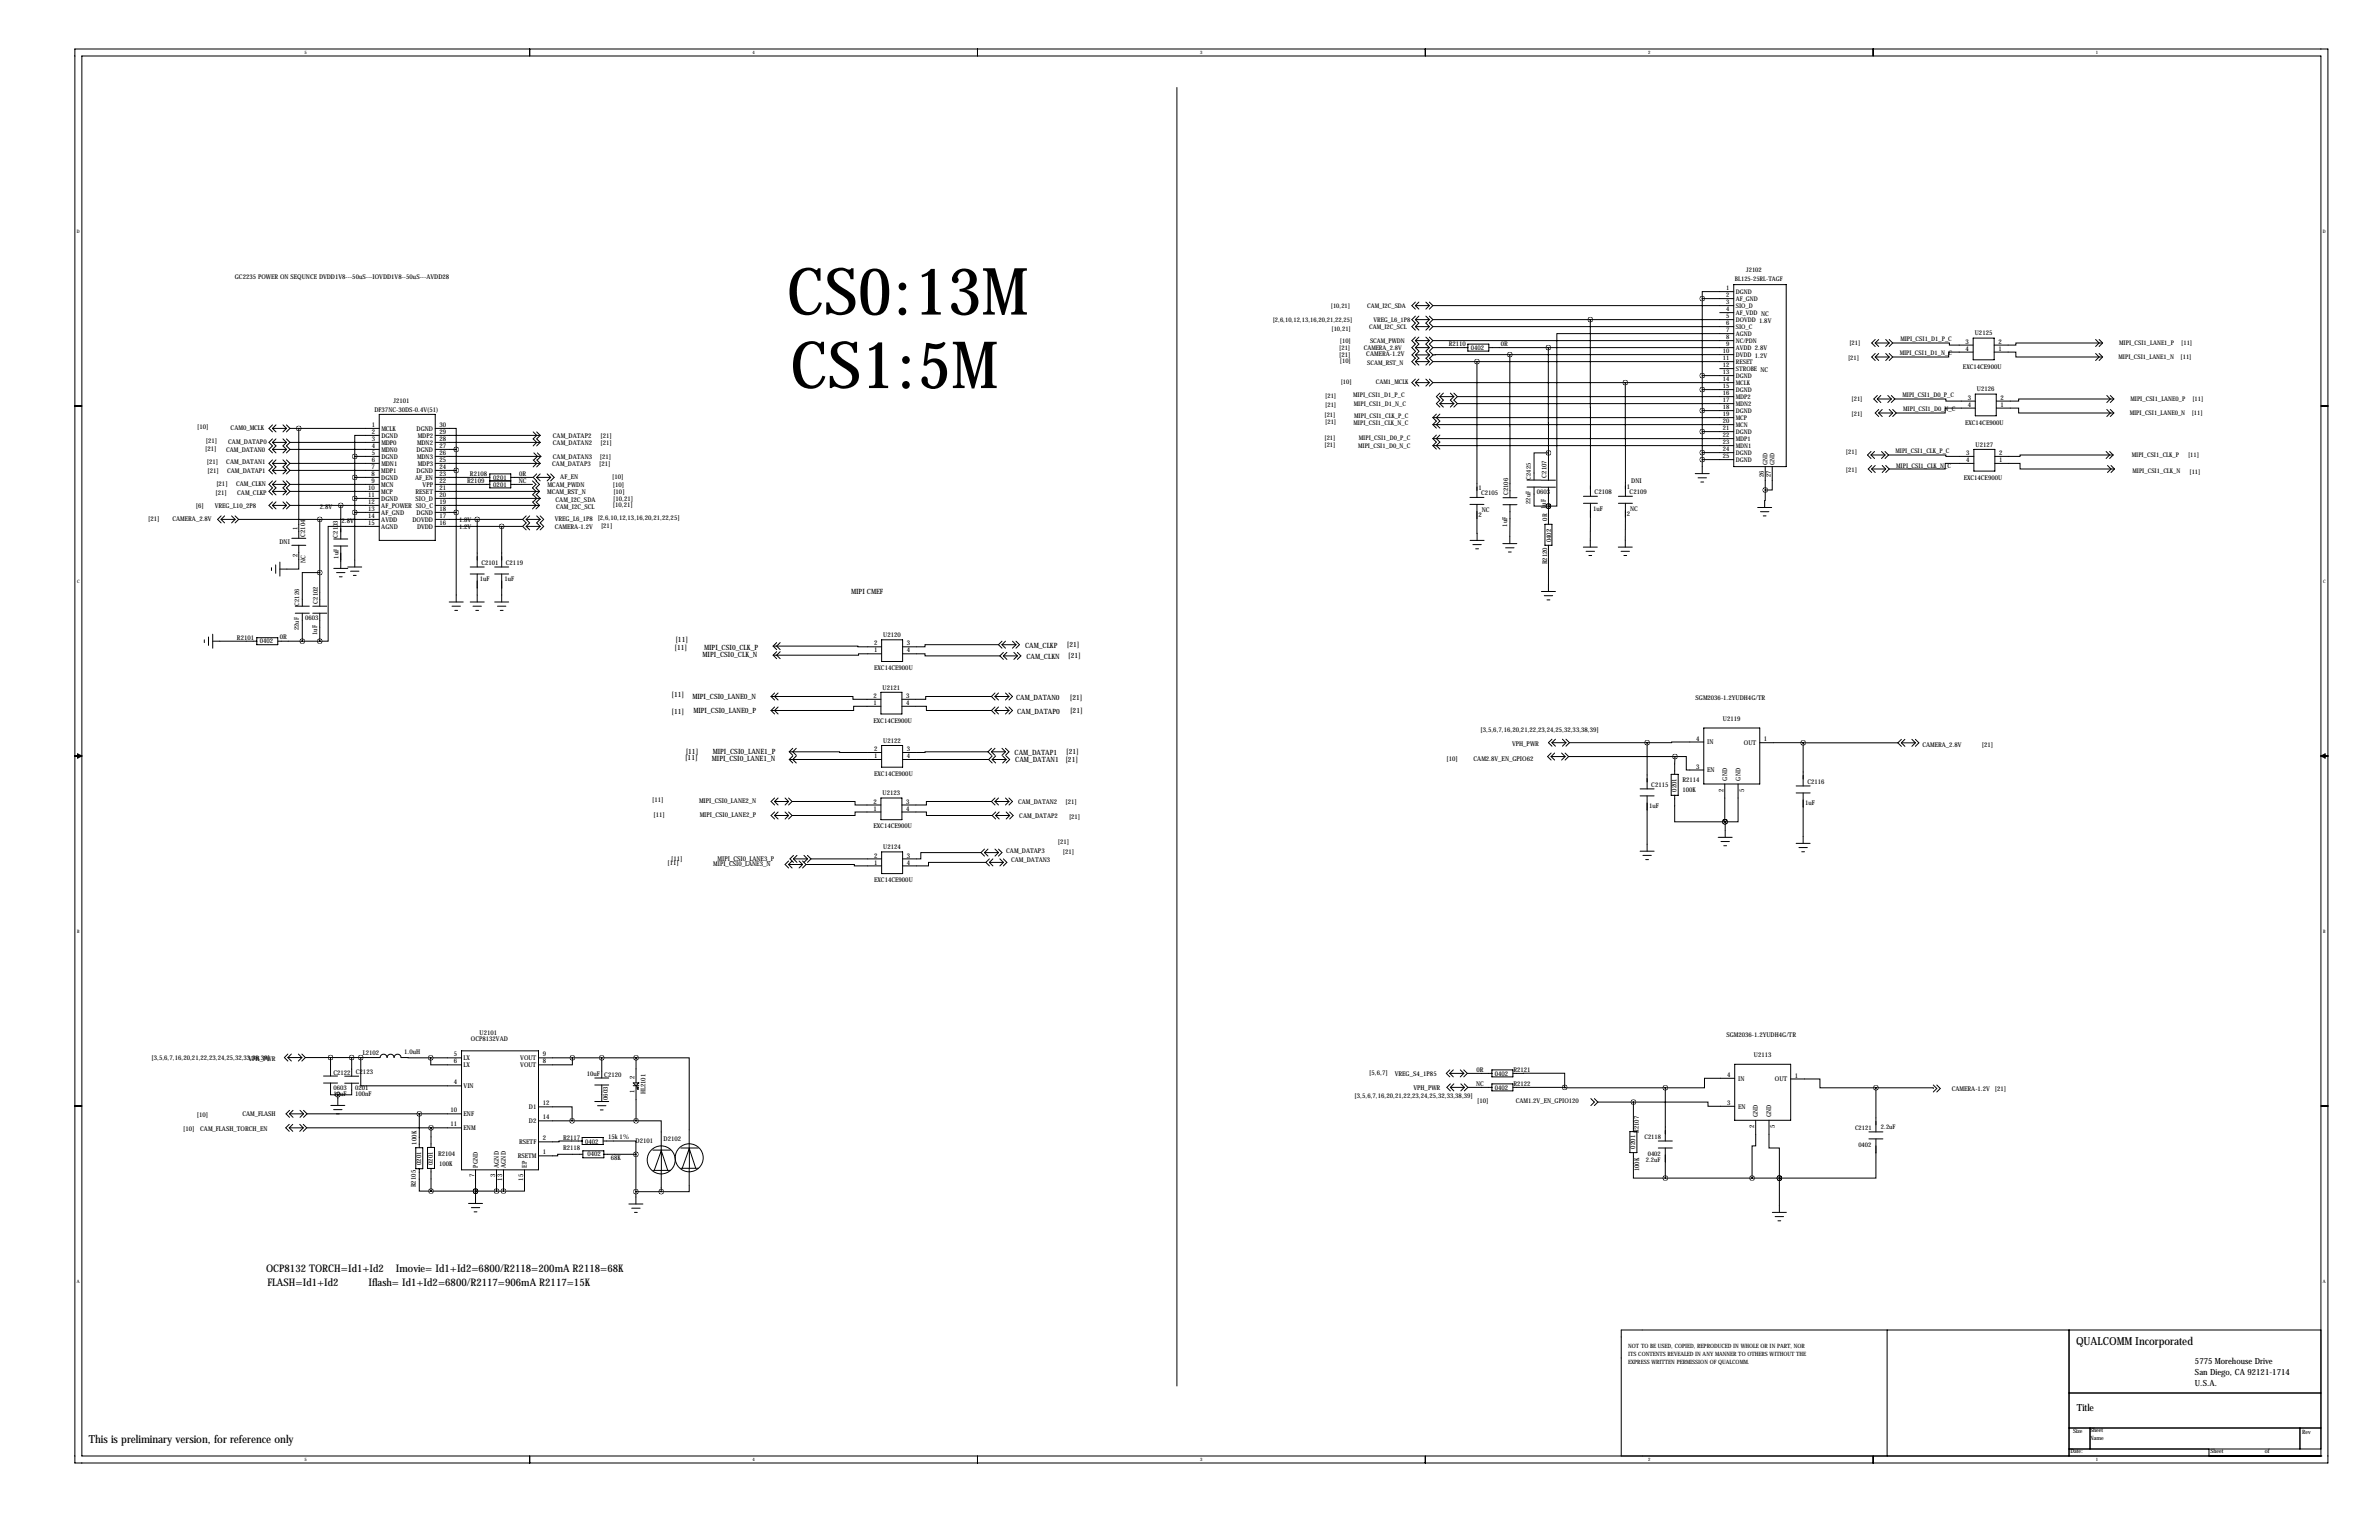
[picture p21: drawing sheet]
<svg xmlns="http://www.w3.org/2000/svg" width="864mm" height="559mm" viewBox="0 0 864 559" stroke-linecap="round" stroke-linejoin="round" font-family="sans-serif">
<defs><g id="words">
<g font-size="23.7">
<text x="285.6" y="114.1">CS0:13M</text>
<text x="286.9" y="140.8">CS1:5M</text>
</g>
<g font-size="4">
<text x="753.6" y="488">QUALCOMM Incorporated</text>
<text x="32.3" y="523.5">This is preliminary version, for reference only</text>
</g>
<g font-size="3.8">
<text x="96.6" y="461.6">OCP8132 TORCH=Id1+Id2</text>
<text x="143.7" y="461.6">Imovie= Id1+Id2=6800/R2118=200mA R2118=68K</text>
<text x="97.1" y="466.8">FLASH=Id1+Id2</text>
<text x="133.8" y="466.8">Iflash= Id1+Id2=6800/R2117=906mA R2117=15K</text>
</g>
<text font-size="3.6" x="753.9" y="512">Title</text>
<g font-size="3.1">
<text x="796.8" y="494.9">5775 Morehouse Drive</text>
<text x="796.8" y="499">San Diego, CA 92121-1714</text>
<text x="796.8" y="503">U.S.A.</text>
</g>
<g font-size="2.6">
<text x="309" y="215.7">MIPI CMEF</text>
<text x="245.2" y="233.1">[11]</text>
<text x="244.9" y="235.8">[11]</text>
<text x="255.1" y="238.4">MIPI_CSI0_CLK_N</text>
<text x="255.6" y="235.9">MIPI_CSI0_CLK_P</text>
<text x="372.1" y="235">CAM_CLKP</text>
<text x="372.6" y="239">CAM_CLKN</text>
<text x="387.3" y="234.8">[21]</text>
<text x="387.8" y="238.9">[21]</text>
<text x="243.8" y="253.1">[11]</text>
<text x="251.4" y="253.6">MIPI_CSI0_LANE0_N</text>
<text x="368.9" y="254.1">CAM_DATAN0</text>
<text x="388.4" y="253.9">[21]</text>
<text x="243.8" y="259">[11]</text>
<text x="251.7" y="258.8">MIPI_CSI0_LANE0_P</text>
<text x="369.2" y="259">CAM_DATAP0</text>
<text x="388.5" y="258.8">[21]</text>
<text x="248.7" y="275.9">[11]</text>
<text x="248.9" y="273.8">[11]</text>
<text x="258.7" y="273.8">MIPI_CSI0_LANE1_P</text>
<text x="368.3" y="273.8">CAM_DATAP1</text>
<text x="387" y="273.7">[21]</text>
<text x="258.4" y="276.3">MIPI_CSI0_LANE1_N</text>
<text x="368.6" y="276.6">CAM_DATAN1</text>
<text x="386.8" y="276.5">[21]</text>
</g>
<g font-size="2.4">
<text x="85.2" y="101.2">GC2235 POWER ON SEQUNCE DVDD1V8---50uS---IOVDD1V8--50uS---AVDD28</text>
<text x="525.9" y="125.6">R2110</text>
<text x="544.8" y="125.4">0R</text>
<text x="713.5" y="124.7">3</text>
<text x="716.9" y="121.7">U2125</text>
<text x="725.4" y="124.7">2</text>
<text x="486.2" y="129.5">[21]</text>
<text x="496" y="129.4">CAMERA-1.2V</text>
<text x="533.9" y="127.1">0402</text>
<text x="713.5" y="127.3">4</text>
<text x="725.4" y="127.3">1</text>
<text x="712.6" y="133.7">EXC14CE900U</text>
<text x="717.7" y="142">U2126</text>
<text x="136" y="149.5">DF37NC-30DS-0.4V(51)</text>
<text x="142.9" y="146.3">J2101</text>
<text x="714.3" y="145">3</text>
<text x="714.3" y="147.6">4</text>
<text x="726.2" y="145">2</text>
<text x="726.2" y="147.6">1</text>
<text x="71.6" y="155.7">[10]</text>
<text x="134.9" y="154.9">1</text>
<text x="159.5" y="154.9">30</text>
<text x="713.3" y="154.1">EXC14CE900U</text>
<text x="74.8" y="160.7">[21]</text>
<text x="82.8" y="161">CAM_DATAP0</text>
<text x="83.7" y="156.2">CAM0_MCLK</text>
<text x="134.9" y="160">3</text>
<text x="134.9" y="157.5">2</text>
<text x="138.4" y="161.4">MDP0</text>
<text x="138.4" y="158.8">DGND</text>
<text x="138.4" y="156.3">MCLK</text>
<text x="151.2" y="156.3">DGND</text>
<text x="151.4" y="161.4">MDN2</text>
<text x="151.6" y="158.8">MDP2</text>
<text x="159.5" y="160">28</text>
<text x="159.5" y="157.5">29</text>
<text x="200.7" y="161.5">CAM_DATAN2</text>
<text x="200.7" y="158.8">CAM_DATAP2</text>
<text x="218" y="161.3">[21]</text>
<text x="218" y="158.8">[21]</text>
<text x="74.5" y="163.7">[21]</text>
<text x="82.1" y="163.9">CAM_DATAN0</text>
<text x="134.9" y="167.6">6</text>
<text x="134.9" y="165.1">5</text>
<text x="134.9" y="162.6">4</text>
<text x="138.4" y="166.4">DGND</text>
<text x="138.4" y="163.9">MDN0</text>
<text x="151.2" y="163.9">DGND</text>
<text x="151.4" y="166.4">MDN3</text>
<text x="159.5" y="165.1">26</text>
<text x="159.5" y="162.6">27</text>
<text x="159.5" y="167.6">25</text>
<text x="200.7" y="166.6">CAM_DATAN3</text>
<text x="217.7" y="166.6">[21]</text>
<text x="713.8" y="165.1">3</text>
<text x="713.8" y="167.6">4</text>
<text x="717.2" y="162.1">U2127</text>
<text x="725.7" y="165.1">2</text>
<text x="725.7" y="167.6">1</text>
<text x="75.1" y="168.3">[21]</text>
<text x="75.3" y="171.6">[21]</text>
<text x="82.2" y="168.3">CAM_DATAN1</text>
<text x="82.4" y="171.6">CAM_DATAP1</text>
<text x="134.9" y="172.7">8</text>
<text x="134.9" y="170.2">7</text>
<text x="138.4" y="171.5">MDP1</text>
<text x="138.4" y="169">MDN1</text>
<text x="151.2" y="171.5">DGND</text>
<text x="151.6" y="169">MDP3</text>
<text x="159.5" y="172.7">23</text>
<text x="159.5" y="170.2">24</text>
<text x="170.6" y="172.8">R2108</text>
<text x="188.4" y="172.8">0R</text>
<text x="200.5" y="168.9">CAM_DATAP3</text>
<text x="203.4" y="173.9">AF_EN</text>
<text x="217.5" y="168.9">[21]</text>
<text x="222.2" y="173.6">[10]</text>
<text x="561.4" y="173.3" transform="rotate(-90 561.4 173.3)">C2107</text>
<text x="78.2" y="179.7">[21]</text>
<text x="78.5" y="176.4">[21]</text>
<text x="85.7" y="176.4">CAM_CLKN</text>
<text x="86.1" y="179.7">CAM_CLKP</text>
<text x="133.7" y="177.8">10</text>
<text x="134.9" y="175.3">9</text>
<text x="138.4" y="176.6">MCN</text>
<text x="138.4" y="179.1">MCP</text>
<text x="138.4" y="174.1">DGND</text>
<text x="150.7" y="174.1">AF_EN</text>
<text x="150.8" y="179.1">RESET</text>
<text x="153.4" y="176.6">VPP</text>
<text x="159.5" y="177.8">21</text>
<text x="159.5" y="175.3">22</text>
<text x="169.6" y="175.3">R2109</text>
<text x="179.1" y="174.2">0201</text>
<text x="179.1" y="176.8">0201</text>
<text x="188.3" y="175.3">NC</text>
<text x="198.7" y="179.3">MCAM_RST_N</text>
<text x="198.7" y="176.6">MCAM_PWDN</text>
<text x="222.5" y="176.6">[10]</text>
<text x="222.7" y="179.1">[10]</text>
<text x="536.7" y="177.7">1</text>
<text x="537.7" y="179.7">C2105</text>
<text x="547.5" y="179.7" transform="rotate(-90 547.5 179.7)">C2106</text>
<text x="557.9" y="179.3">0603</text>
<text x="578.9" y="179.3">C2108</text>
<text x="590.5" y="177.3">1</text>
<text x="591.6" y="179.3">C2109</text>
<text x="592.2" y="175.4">DNI</text>
<text x="712.8" y="174.1">EXC14CE900U</text>
<text x="71.1" y="184.4">[6]</text>
<text x="78" y="184.5">VREG_L10_2P8</text>
<text x="116.1" y="184.7">2.8V</text>
<text x="133.7" y="182.9">12</text>
<text x="133.7" y="185.4">13</text>
<text x="133.7" y="180.3">11</text>
<text x="138.4" y="184.2">AF_POWER SIO_C</text>
<text x="138.4" y="181.7">DGND</text>
<text x="150.8" y="181.7">SIO_D</text>
<text x="159.5" y="182.9">19</text>
<text x="159.5" y="180.3">20</text>
<text x="159.5" y="185.4">18</text>
<text x="201.7" y="182.1">CAM_I2C_SDA</text>
<text x="201.9" y="184.6">CAM_I2C_SCL</text>
<text x="222.5" y="184.1">[10,21]</text>
<text x="222.6" y="181.9">[10,21]</text>
<text x="537.9" y="185.7">NC</text>
<text x="561.1" y="184.7" transform="rotate(-90 561.1 184.7)">1uF</text>
<text x="578.3" y="185.3">1uF</text>
<text x="591.8" y="185.3">NC</text>
<text x="53.8" y="189">[21]</text>
<text x="62.6" y="189">CAMERA_2.8V</text>
<text x="124" y="189.7">2.8V</text>
<text x="133.7" y="188">14</text>
<text x="133.7" y="190.5">15</text>
<text x="138.4" y="186.8">AF_GND</text>
<text x="138.4" y="189.3">AVDD</text>
<text x="138.4" y="191.8">AGND</text>
<text x="149.8" y="189.3">DOVDD</text>
<text x="151.2" y="186.8">DGND</text>
<text x="151.4" y="191.8">DVDD</text>
<text x="159.5" y="190.5">16</text>
<text x="159.5" y="188">17</text>
<text x="166.6" y="189.2">1.8V</text>
<text x="201.4" y="189.2">VREG_L6_1P8</text>
<text x="201.4" y="191.9">CAMERA-1.2V</text>
<text x="217" y="188.5">[2,6,10,12,13,16,20,21,22,25]</text>
<text x="218.2" y="191.5">[21]</text>
<text x="536.7" y="187.7">2</text>
<text x="547.2" y="191" transform="rotate(-90 547.2 191)">1uF</text>
<text x="561.7" y="189" transform="rotate(-90 561.7 189)">0R</text>
<text x="590.5" y="187.3">2</text>
<text x="101.4" y="197.5">DNI</text>
<text x="107.9" y="192.3" transform="rotate(-90 107.9 192.3)">1</text>
<text x="110.7" y="194.8" transform="rotate(-90 110.7 194.8)">C2104</text>
<text x="122.7" y="195.1" transform="rotate(-90 122.7 195.1)">C2103</text>
<text x="166.6" y="192">1.2V</text>
<text x="563.1" y="196.8" transform="rotate(-90 563.1 196.8)">0402</text>
<text x="107.9" y="202.1" transform="rotate(-90 107.9 202.1)">2</text>
<text x="122.8" y="202.7" transform="rotate(-90 122.8 202.7)">1uF</text>
<text x="110.9" y="204.4" transform="rotate(-90 110.9 204.4)">NC</text>
<text x="174.8" y="205">C2101</text>
<text x="183.6" y="205">C2119</text>
<text x="561.6" y="204.8" transform="rotate(-90 561.6 204.8)">R2120</text>
<text x="174.2" y="211">1uF</text>
<text x="183.1" y="211">1uF</text>
<text x="115.4" y="219" transform="rotate(-90 115.4 219)">C2102</text>
<text x="110.7" y="225">0603</text>
<text x="86" y="232.3">R2101</text>
<text x="94.3" y="233.4">0402</text>
<text x="101.6" y="231.7">0R</text>
<text x="115.1" y="230.4" transform="rotate(-90 115.1 230.4)">1uF</text>
<text x="320.7" y="231.1">U2120</text>
<text x="317.3" y="234.2">2</text>
<text x="317.3" y="236.7">1</text>
<text x="329.2" y="234.2">3</text>
<text x="329.2" y="236.7">4</text>
<text x="317.4" y="243.2">EXC14CE900U</text>
<text x="320.4" y="250.2">U2121</text>
<text x="317" y="253.2">2</text>
<text x="317" y="255.8">1</text>
<text x="328.9" y="253.2">3</text>
<text x="328.9" y="255.8">4</text>
<text x="615.5" y="254.1">SGM2036-1.2YUDH4G/TR</text>
<text x="317.1" y="262.3">EXC14CE900U</text>
<text x="625.5" y="261.6">U2119</text>
<text x="320.7" y="269.5">U2122</text>
<text x="537.5" y="265.4">[3,5,6,7,16,20,21,22,23,24,25,32,33,38,39]</text>
<text x="615.7" y="268.7">4</text>
<text x="640.3" y="269">1</text>
<text x="317.3" y="272.5">2</text>
<text x="317.3" y="275.1">1</text>
<text x="329.2" y="272.5">3</text>
<text x="329.2" y="275.1">4</text>
<text x="525.1" y="276">[10]</text>
<text x="548.9" y="270.5">VPH_PWR</text>
<text x="619.8" y="270.1">IN</text>
<text x="633.1" y="270.3">OUT</text>
<text x="697.8" y="271.1">CAMERA_2.8V</text>
<text x="719.4" y="271.1">[21]</text>
<text x="317.4" y="281.6">EXC14CE900U</text>
<text x="534.9" y="276.1">CAM2.8V_EN_GPIO62</text>
<text x="615.7" y="278.9">3</text>
<text x="619.8" y="280.2">EN</text>
<text x="599.4" y="285.5">C2115</text>
<text x="608.6" y="287.3" transform="rotate(-90 608.6 287.3)">0201</text>
<text x="610.7" y="283.9">R2114</text>
<text x="610.7" y="287.3">100K</text>
<text x="625.6" y="287.2" transform="rotate(-90 625.6 287.2)">2</text>
<text x="626.9" y="283.2" transform="rotate(-90 626.9 283.2)">GND</text>
<text x="631.8" y="283.2" transform="rotate(-90 631.8 283.2)">GND</text>
<text x="633.1" y="287.2" transform="rotate(-90 633.1 287.2)">5</text>
<text x="656.1" y="284.4">C2116</text>
<text x="236.8" y="291.1">[11]</text>
<text x="253.8" y="291.3">MIPI_CSI0_LANE2_N</text>
<text x="317" y="291.6">2</text>
<text x="320.4" y="288.5">U2123</text>
<text x="328.9" y="291.6">3</text>
<text x="369.6" y="291.6">CAM_DATAN2</text>
<text x="386.8" y="291.6">[21]</text>
<text x="598.7" y="293.3">1uF</text>
<text x="655.3" y="292.2">1uF</text>
<text x="237.2" y="296.4">[11]</text>
<text x="254" y="296.6">MIPI_CSI0_LANE2_P</text>
<text x="317" y="294.1">1</text>
<text x="328.9" y="294.1">4</text>
<text x="370" y="296.9">CAM_DATAP2</text>
<text x="388.1" y="297.2">[21]</text>
<text x="317.1" y="300.6">EXC14CE900U</text>
<text x="317.3" y="311.1">2</text>
<text x="320.7" y="308.1">U2124</text>
<text x="329.2" y="311.1">3</text>
<text x="365.3" y="309.4">CAM_DATAP3</text>
<text x="384" y="306.3">[21]</text>
<text x="385.8" y="309.9">[21]</text>
<text x="242.4" y="313.9">[11]</text>
<text x="243.7" y="312.3">[11]</text>
<text x="258.9" y="314.3">MIPI_CSI0_LANE3_N</text>
<text x="260.5" y="312.4">MIPI_CSI0_LANE3_P</text>
<text x="317.3" y="313.7">1</text>
<text x="329.2" y="313.7">4</text>
<text x="367" y="312.9">CAM_DATAN3</text>
<text x="317.4" y="320.2">EXC14CE900U</text>
<text x="170.9" y="377.8">OCP8132VAD</text>
<text x="174.1" y="375.4">U2101</text>
<text x="626.7" y="376.2">SGM2036-1.2YUDH4G/TR</text>
<text x="131.7" y="382.7">L2102</text>
<text x="146.7" y="382.6">1.0uH</text>
<text x="164.8" y="383.3">5</text>
<text x="197" y="383.3">9</text>
<text x="636.7" y="383.6">U2113</text>
<text x="55" y="384.8">[3,5,6,7,16,20,21,22,23,24,25,32,33,38,39]</text>
<text x="90.2" y="384.8">VPH_PWR</text>
<text x="121" y="389.9">C2122</text>
<text x="129.2" y="389.7">C2123</text>
<text x="164.8" y="385.9">6</text>
<text x="168.3" y="384.7">LX</text>
<text x="168.3" y="387.2">LX</text>
<text x="188.9" y="384.7">VOUT</text>
<text x="188.9" y="387.2">VOUT</text>
<text x="197" y="385.9">8</text>
<text x="536" y="389">0R</text>
<text x="549.4" y="389">R2121</text>
<text x="121" y="395.5">0603</text>
<text x="128.9" y="395.6">0201</text>
<text x="164.8" y="393.5">4</text>
<text x="168.3" y="394.8">VIN</text>
<text x="213" y="390.3">10uF</text>
<text x="219.4" y="390.7">C2120</text>
<text x="230.4" y="391.4" transform="rotate(-90 230.4 391.4)">2</text>
<text x="497.1" y="390.1">[5,6,7]</text>
<text x="506.3" y="390.3">VREG_S4_1P85</text>
<text x="513.1" y="395.5">VPH_PWR</text>
<text x="535.8" y="394.1">NC</text>
<text x="542.6" y="395.5">0402</text>
<text x="542.6" y="390.4">0402</text>
<text x="549.4" y="394.1">R2122</text>
<text x="627" y="390.8">4</text>
<text x="631" y="392.1">IN</text>
<text x="644.3" y="392.3">OUT</text>
<text x="651.6" y="391">1</text>
<text x="708.5" y="396">CAMERA-1.2V</text>
<text x="724.2" y="395.7">[21]</text>
<text x="121" y="397.6">10uF</text>
<text x="128.9" y="397.7">100nF</text>
<text x="197" y="401.1">12</text>
<text x="220.6" y="399.1" transform="rotate(-90 220.6 399.1)">0603</text>
<text x="230.4" y="396.7" transform="rotate(-90 230.4 396.7)">1</text>
<text x="234.3" y="397.1" transform="rotate(-90 234.3 397.1)">HL2101</text>
<text x="491.7" y="398.3">[3,5,6,7,16,20,21,22,23,24,25,32,33,38,39]</text>
<text x="536.2" y="400.4">[10]</text>
<text x="550.2" y="400.4">CAM1.2V_EN_GPIO120</text>
<text x="627" y="400.9">3</text>
<text x="71.5" y="405.2">[10]</text>
<text x="88" y="404.9">CAM_FLASH</text>
<text x="163.6" y="403.7">10</text>
<text x="168.3" y="405">ENF</text>
<text x="192" y="407.5">D2</text>
<text x="192" y="402.5">D1</text>
<text x="197" y="406.2">14</text>
<text x="631" y="402.3">EN</text>
<text x="638.2" y="405.2" transform="rotate(-90 638.2 405.2)">GND</text>
<text x="643" y="405.2" transform="rotate(-90 643 405.2)">GND</text>
<text x="66.5" y="410.5">[10]</text>
<text x="72.7" y="410.2">CAM_FLASH_TORCH_EN</text>
<text x="163.6" y="408.7">11</text>
<text x="168.3" y="410.1">ENM</text>
<text x="197" y="413.8">2</text>
<text x="204.4" y="413.5">R2117</text>
<text x="220.7" y="413.3">15k 1%</text>
<text x="594.9" y="411.2" transform="rotate(-90 594.9 411.2)">R2107</text>
<text x="636.8" y="409.2" transform="rotate(-90 636.8 409.2)">2</text>
<text x="644.3" y="409.2" transform="rotate(-90 644.3 409.2)">5</text>
<text x="151.2" y="415.3" transform="rotate(-90 151.2 415.3)">100K</text>
<text x="159" y="419.3">R2104</text>
<text x="188.5" y="415.2">RSETF</text>
<text x="197" y="418.9">1</text>
<text x="204.4" y="417.5">R2118</text>
<text x="212.4" y="415">0402</text>
<text x="213.2" y="419.5">0402</text>
<text x="230.7" y="414.8">D2101</text>
<text x="240.9" y="414">D2102</text>
<text x="593.6" y="416.8" transform="rotate(-90 593.6 416.8)">0201</text>
<text x="152.8" y="422.8" transform="rotate(-90 152.8 422.8)">0201</text>
<text x="157.1" y="422.7" transform="rotate(-90 157.1 422.7)">0201</text>
<text x="159.4" y="423.1">100K</text>
<text x="173.4" y="423.7" transform="rotate(-90 173.4 423.7)">PGND</text>
<text x="181.1" y="423.7" transform="rotate(-90 181.1 423.7)">AGND</text>
<text x="183.6" y="423.7" transform="rotate(-90 183.6 423.7)">AGND</text>
<text x="187.9" y="420.2">RSETM</text>
<text x="191.2" y="423.7" transform="rotate(-90 191.2 423.7)">EP</text>
<text x="221.7" y="420.9">68K</text>
<text x="595" y="425" transform="rotate(-90 595 425)">100K</text>
<text x="151" y="430.8" transform="rotate(-90 151 430.8)">R2105</text>
<text x="172.1" y="427.2" transform="rotate(-90 172.1 427.2)">7</text>
<text x="179.7" y="427.2" transform="rotate(-90 179.7 427.2)">3</text>
<text x="182.3" y="428.5" transform="rotate(-90 182.3 428.5)">13</text>
<text x="189.9" y="428.5" transform="rotate(-90 189.9 428.5)">15</text>
</g>
<g font-size="2.3">
<text x="633.9" y="98.7">J2102</text>
<text x="626.6" y="105.3">1</text>
<text x="626.6" y="107.8">2</text>
<text x="629.8" y="102.1">BL125-25RL-TAGF</text>
<text x="630.1" y="106.6">DGND</text>
<text x="483.1" y="111.8">[10,21]</text>
<text x="496.3" y="111.7">CAM_I2C_SDA</text>
<text x="626.6" y="110.4">3</text>
<text x="626.6" y="112.9">4</text>
<text x="630.1" y="109.2">AF_GND</text>
<text x="630.1" y="111.7">SIO_D</text>
<text x="462" y="116.8">[2,6,10,12,13,16,20,21,22,25]</text>
<text x="497" y="119.5">CAM_I2C_SCL</text>
<text x="498.6" y="116.7">VREG_L6_1P8</text>
<text x="626.6" y="115.5">5</text>
<text x="626.6" y="118">6</text>
<text x="630.1" y="114.2">AF_VDD NC</text>
<text x="630.1" y="116.8">DOVDD 1.8V</text>
<text x="630.1" y="119.3">SIO_C</text>
<text x="483.4" y="120.1">[10,21]</text>
<text x="486.4" y="124.5">[10]</text>
<text x="497.3" y="124.5">SCAM_PWDN</text>
<text x="626.6" y="120.5">7</text>
<text x="626.7" y="123.1">8</text>
<text x="626.7" y="125.6">9</text>
<text x="630.1" y="121.9">AGND</text>
<text x="630.1" y="124.4">NC/PDN</text>
<text x="671.4" y="125.1">[21]</text>
<text x="689.9" y="123.7">MIPI_CSI1_D1_P_C</text>
<text x="769.3" y="125.1">MIPI_CSI1_LANE1_P</text>
<text x="791.8" y="125.2">[11]</text>
<text x="486.2" y="127">[21]</text>
<text x="486.4" y="131.8">[10]</text>
<text x="495" y="127">CAMERA_2.8V</text>
<text x="625.5" y="128.2">10</text>
<text x="625.5" y="130.7">11</text>
<text x="630.1" y="126.9">AVDD 2.8V</text>
<text x="630.1" y="129.5">DVDD 1.2V</text>
<text x="670.9" y="130.7">[21]</text>
<text x="689.6" y="128.8">MIPI_CSI1_D1_N_C</text>
<text x="769.1" y="130.4">MIPI_CSI1_LANE1_N</text>
<text x="791.6" y="130.3">[11]</text>
<text x="496.3" y="132.3">SCAM_RST_N</text>
<text x="625.5" y="133.2">12</text>
<text x="625.5" y="135.8">13</text>
<text x="630.1" y="132">RESET</text>
<text x="630.1" y="134.6">STROBE NC</text>
<text x="630.1" y="137.1">DGND</text>
<text x="486.7" y="139.3">[10]</text>
<text x="499.4" y="139.4">CAM1_MCLK</text>
<text x="625.5" y="138.3">14</text>
<text x="625.5" y="140.9">15</text>
<text x="625.5" y="143.4">16</text>
<text x="630.1" y="139.6">MCLK</text>
<text x="630.1" y="142.2">DGND</text>
<text x="481.1" y="144.3">[21]</text>
<text x="481.1" y="147.6">[21]</text>
<text x="491.2" y="144">MIPI_CSI1_D1_P_C</text>
<text x="491.5" y="147.3">MIPI_CSI1_D1_N_C</text>
<text x="625.5" y="145.9">17</text>
<text x="625.5" y="148.5">18</text>
<text x="630.1" y="144.7">MDP2</text>
<text x="630.1" y="147.3">MDN2</text>
<text x="630.1" y="149.8">DGND</text>
<text x="672.1" y="145.4">[21]</text>
<text x="690.6" y="144">MIPI_CSI1_D0_P_C</text>
<text x="690.9" y="149.1">MIPI_CSI1_D0_N_C</text>
<text x="773.4" y="145.4">MIPI_CSI1_LANE0_P</text>
<text x="795.9" y="145.5">[11]</text>
<text x="480.8" y="151.4">[21]</text>
<text x="481.1" y="153.9">[21]</text>
<text x="491.3" y="154.3">MIPI_CSI1_CLK_N_C</text>
<text x="491.6" y="151.8">MIPI_CSI1_CLK_P_C</text>
<text x="625.5" y="151">19</text>
<text x="625.5" y="153.6">20</text>
<text x="630.1" y="152.3">MCP</text>
<text x="630.1" y="154.9">MCN</text>
<text x="672.1" y="151">[21]</text>
<text x="773.1" y="150.7">MIPI_CSI1_LANE0_N</text>
<text x="795.6" y="150.6">[11]</text>
<text x="480.8" y="159.5">[21]</text>
<text x="493.3" y="159.7">MIPI_CSI1_D0_P_C</text>
<text x="625.5" y="156.1">21</text>
<text x="625.5" y="158.6">22</text>
<text x="625.5" y="161.2">23</text>
<text x="630.1" y="157.4">DGND</text>
<text x="630.1" y="160">MDP1</text>
<text x="480.8" y="162.3">[21]</text>
<text x="493" y="162.5">MIPI_CSI1_D0_N_C</text>
<text x="625.5" y="163.7">24</text>
<text x="625.5" y="166.3">25</text>
<text x="630.1" y="162.5">MDN1</text>
<text x="630.1" y="165">DGND</text>
<text x="630.1" y="167.6">DGND</text>
<text x="670.1" y="164.7">[21]</text>
<text x="688.1" y="164.3">MIPI_CSI1_CLK_P_C</text>
<text x="773.9" y="166">MIPI_CSI1_CLK_P</text>
<text x="794.3" y="166">[11]</text>
<text x="555.8" y="174" transform="rotate(-90 555.8 174)">C2425</text>
<text x="640.3" y="173.2" transform="rotate(-90 640.3 173.2)">26</text>
<text x="641.6" y="168.6" transform="rotate(-90 641.6 168.6)">GND</text>
<text x="642.8" y="173.2" transform="rotate(-90 642.8 173.2)">27</text>
<text x="644.1" y="168.6" transform="rotate(-90 644.1 168.6)">GND</text>
<text x="670.1" y="171.3">[21]</text>
<text x="688.3" y="169.7">MIPI_CSI1_CLK_N_C</text>
<text x="774.1" y="171.8">MIPI_CSI1_CLK_N</text>
<text x="794.8" y="172.1">[11]</text>
<text x="555.6" y="182.9" transform="rotate(-90 555.6 182.9)">22uF</text>
<text x="108.6" y="219.8" transform="rotate(-90 108.6 219.8)">C2126</text>
<text x="108.4" y="228.7" transform="rotate(-90 108.4 228.7)">22uF</text>
<text x="596.9" y="413.3">C2118</text>
<text x="673.4" y="410">C2121</text>
<text x="682.8" y="409.5">2.2uF</text>
<text x="598.1" y="419.4">0402</text>
<text x="674.6" y="416.1">0402</text>
<text x="597.5" y="421.5">2.2uF</text>
</g>
<g font-size="2.1">
<text x="591.1" y="489.2">NOT TO BE USED, COPIED, REPRODUCED IN WHOLE OR IN PART, NOR</text>
<text x="591.1" y="492">ITS CONTENTS REVEALED IN ANY MANNER TO OTHERS WITHOUT THE</text>
<text x="591.1" y="494.8">EXPRESS WRITTEN PERMISSION OF QUALCOMM.</text>
<text x="752.6" y="519.9">Size</text>
<text x="758.7" y="519.7">Sheet</text>
<text x="835.7" y="520.2">Rev</text>
<text x="751.6" y="527.3">Date:</text>
<text x="758.7" y="522.4">Name</text>
<text x="802.4" y="527.3">Sheet</text>
<text x="822.2" y="527.3">of</text>
</g>
<g font-size="1.7">
<text x="110.6" y="19.6">5</text>
<text x="273.1" y="19.6">4</text>
<text x="435.7" y="19.6">3</text>
<text x="598.3" y="19.6">2</text>
<text x="760.8" y="19.6">1</text>
<text x="27.9" y="84.4">D</text>
<text x="843.3" y="84.4">D</text>
<text x="28" y="211.4">C</text>
<text x="843.3" y="211.4">C</text>
<text x="28" y="338.4">B</text>
<text x="843.4" y="338.4">B</text>
<text x="27.9" y="465.4">A</text>
<text x="843.3" y="465.4">A</text>
<text x="110.6" y="530.2">5</text>
<text x="273.1" y="530.2">4</text>
<text x="435.7" y="530.2">3</text>
<text x="598.3" y="530.2">2</text>
<text x="760.8" y="530.2">1</text>
</g>
</g></defs>
<g fill="none" stroke="#000" stroke-width=".36">
<path d="M27.2 17.8h817.9v513.1h-817.9zM192.3 17.8v2.5M354.8 17.8v2.5M517.4 17.8v2.5M680 17.8v2.5M29.7 20.3h812.8v508h-812.8zM427.2 31.8v471.1M513.8 114.7l-1.3 1.3 1.3 1.2-1.3 1.3 1.3 1.3M513.8 109.6l-1.3 1.3 1.3 1.3M513.8 110.9h5.1M513.8 116h5.1M513.8 118.5h5.1"/>
<path d="M513.8 116l1.3 1.2-1.3 1.3M513.8 118.5l1.3 1.3M513.8 110.9l1.3 1.3M515.1 109.6l-1.3 1.3M515.1 114.7l-1.3 1.3M517.6 114.7l1.3 1.3M517.6 109.6l1.3 1.3M518.9 116l-1.3 1.2 1.3 1.3M518.9 118.5l-1.3 1.3M518.9 110.9l-1.3 1.3M518.9 109.6l1.2 1.3M518.9 114.7l1.2 1.3"/>
<path d="M520.1 110.9h109.3M520.1 116h109.3M520.1 118.5h109.3M520.1 110.9l-1.2 1.3M520.1 118.5l-1.2 1.3M520.1 116l-1.2 1.2 1.2 1.3M577.3 116v64.1M617.9 108.4h11.5M617.9 108.4v63.5M624.3 113.4h5.1M629.4 105.8h-11.5v2.6M629.4 103.3h19v66h-19z"/>
<path d="M513.8 122.3l-1.3 1.3 1.3 1.3-1.3 1.2 1.3 1.3M513.8 129.9l-1.3 1.3 1.3 1.3M513.8 137.6l-1.3 1.2 1.3 1.3M513.8 126.1h5.1M513.8 123.6h5.1M513.8 131.2h5.1M513.8 138.8h5.1M513.8 131.2l1.3 1.3M513.8 126.1l1.3 1.3M513.8 123.6l1.3 1.3-1.3 1.2M513.8 138.8l1.3 1.3M513.8 127.5l-1.2 1.3 1.2 1.2"/>
<path d="M513.8 128.8l1.3 1.2M513.8 128.8h5.1M515.1 122.3l-1.3 1.3M515.1 129.9l-1.3 1.3M515.1 137.6l-1.3 1.2M515.1 127.5l-1.3 1.3M517.6 122.3l1.3 1.3M517.6 129.9l1.3 1.3M517.6 137.6l1.3 1.2M517.7 127.5l1.2 1.3M518.9 126.1l-1.3 1.3M518.9 131.2l-1.3 1.3"/>
<path d="M518.9 123.6l-1.3 1.3 1.3 1.2M518.9 138.8l-1.3 1.3M518.9 137.6l1.2 1.2M518.9 129.9l1.2 1.3M518.9 122.3l1.2 1.3M518.9 128.8l-1.2 1.2M518.9 127.5l1.3 1.3M520.1 126.1h12.7M520.1 123.6h109.3M520.1 131.2h109.3M520.1 138.8h109.3M520.1 123.6l-1.2 1.3 1.2 1.2"/>
<path d="M520.1 131.2l-1.2 1.3M520.1 126.1l-1.2 1.3M520.1 138.8l-1.2 1.3M520.2 128.8l-1.3 1.2M532.8 124.9h7.7v2.5h-7.7zM536.1 131.2v49.3M540.5 126.1h88.9M548.1 128.7v51.9M548.1 128.7l-27.9 .1M548.1 128.7h81.3M562.1 126.1v38.2M590 138.8v41.3"/>
<path d="M617.9 136.3h11.5M624.3 133.8h5.1M629.4 121.1h-64.2v62.5h-3.1M680.7 124.5l1.3 1.2M680.7 124.5h5.1M680.7 129.5l1.3 1.3M680.7 129.5h5.1M680.7 123.2l-1.3 1.3 1.3 1.2M680.7 128.3l-1.3 1.2 1.3 1.3M682 123.2l-1.3 1.3M682 128.3l-1.3 1.2M684.5 128.3l1.3 1.2"/>
<path d="M684.5 123.2l1.3 1.3M685.8 123.2l1.3 1.3M685.8 128.3l1.3 1.2M685.8 124.5l-1.3 1.2M685.8 129.5l-1.3 1.3M687.1 124.5l-1.3 1.2M687.1 129.5l-1.3 1.3M687.1 124.5h20.5v.7h8.7M716.3 127.8h-8.9v1.7h-20.3M716.3 122.7h7.6v7.9h-7.6zM723.9 127.8h7.9v1.7h31.5M760.7 123.2l1.3 1.3-1.3 1.2"/>
<path d="M760.7 128.3l1.3 1.2-1.3 1.3M762 123.2l1.3 1.3M762 128.3l1.3 1.2M763.3 124.5l-1.3 1.2M763.3 129.5l-1.3 1.3M763.3 124.5h-31.5v.7h-7.9M27.2 147.3h2.5M98.9 154.2l-1.3 1.2 1.3 1.3M98.9 159.3l-1.3 1.2 1.3 1.3-1.3 1.3 1.3 1.2M98.9 155.4h5.1M98.9 155.4l1.3 1.3M100.2 154.2l-1.3 1.2"/>
<path d="M100.2 159.3l-1.3 1.2M102.7 159.3l1.3 1.2M102.7 154.2l1.3 1.2M104 155.4l-1.3 1.3M104 154.2l1.3 1.2M104 159.3l1.3 1.2M105.3 155.4l-1.3 1.3M105.3 155.4h32.4M108.5 155.4v39.9M137.7 150.4h20.3v45.7h-20.3zM137.7 158h-8.9v7.6M158 155.4h7.6v7.7"/>
<path d="M193.5 156.7l1.3 1.3-1.3 1.3 1.3 1.2-1.3 1.3M194.8 156.7l1.3 1.3M196.1 158l-1.3 1.3 1.3 1.2M196.1 158h-38.1M520.1 151.5h109.3M520.1 154.1h109.3M520.1 159.2h109.3M520.1 151.5l1.3 1.3-1.3 1.3M520.1 154.1l1.3 1.2M520.1 159.2l1.3 1.2-1.3 1.3M521.4 150.3l-1.3 1.2M521.4 157.9l-1.3 1.3"/>
<path d="M522.7 143.9h5.1M522.7 146.5h5.1M522.7 143.9l1.3 1.3-1.3 1.3M522.7 146.5l1.3 1.2M522.7 142.6l-1.3 1.3 1.3 1.3-1.3 1.3 1.3 1.2M522.7 150.3l-1.3 1.2 1.3 1.3-1.3 1.3 1.3 1.2M522.7 157.9l-1.3 1.3 1.3 1.2-1.3 1.3 1.3 1.3M524 142.6l-1.3 1.3M526.5 142.6l1.3 1.3M527.8 142.6l1.2 1.3M527.8 143.9l-1.3 1.3 1.3 1.3M527.8 146.5l-1.3 1.2"/>
<path d="M529 143.9l-1.2 1.3 1.2 1.3M529 146.5l-1.2 1.2M529 143.9h100.4M529 146.5h100.4M617.9 141.4h11.5M617.9 149h11.5M629.4 156.6h-11.5M681.5 144.8l1.3 1.3M681.5 144.8h5.1M681.5 143.5l-1.3 1.3 1.3 1.3M682 149.9l1.3 1.2M682 149.9h5.1"/>
<path d="M682 148.6l-1.3 1.3 1.3 1.2M682.8 143.5l-1.3 1.3M683.3 148.6l-1.3 1.3M685.3 143.5l1.3 1.3M685.8 148.6l1.3 1.3M686.6 143.5l1.2 1.3M686.6 144.8l-1.3 1.3M687.1 148.6l1.2 1.3M687.1 149.9l-1.3 1.2M687.8 144.8l-1.2 1.3M687.8 144.8h18.6v.7h10.6M688.3 149.9l-1.2 1.2"/>
<path d="M717 148.1h-10.9v1.8h-17.8M717 143h7.7v7.9h-7.7zM724.7 148.1h8.1v1.8h34.5M764.8 143.5l1.3 1.3-1.3 1.3M764.8 148.6l1.3 1.3-1.3 1.2M766.1 143.5l1.2 1.3M766.1 148.6l1.2 1.3M767.3 144.8l-1.2 1.3M767.3 149.9l-1.2 1.2M767.3 144.8h-34.5v.7h-8.1M842.5 147.3h2.6M98.9 166.9l-1.3 1.2 1.3 1.3-1.3 1.3 1.3 1.3"/>
<path d="M98.9 174.5l-1.3 1.3 1.3 1.2-1.3 1.3 1.3 1.3M98.9 160.5h5.1M98.9 163.1h5.1M98.9 168.1h5.1M98.9 170.7h5.1M98.9 175.8h5.1M98.9 178.3h5.1M98.9 160.5l1.3 1.3-1.3 1.3M98.9 163.1l1.3 1.2M98.9 168.1l1.3 1.3-1.3 1.3M98.9 170.7l1.3 1.3M98.9 175.8l1.3 1.2-1.3 1.3"/>
<path d="M98.9 178.3l1.3 1.3M100.2 166.9l-1.3 1.2M100.2 174.5l-1.3 1.3M102.7 166.9l1.3 1.2M102.7 174.5l1.3 1.3M104 160.5l-1.3 1.3 1.3 1.3M104 163.1l-1.3 1.2M104 168.1l-1.3 1.3 1.3 1.3M104 170.7l-1.3 1.3M104 175.8l-1.3 1.2 1.3 1.3M104 178.3l-1.3 1.3M104 166.9l1.3 1.2"/>
<path d="M104 174.5l1.3 1.3M105.3 160.5l-1.3 1.3 1.3 1.3M105.3 168.1l-1.3 1.3 1.3 1.3M105.3 163.1l-1.3 1.2M105.3 175.8l-1.3 1.2 1.3 1.3M105.3 170.7l-1.3 1.3M105.3 178.3l-1.3 1.3M105.3 160.5h32.4M105.3 163.1h32.4M105.3 168.1h32.4M105.3 170.7h32.4M105.3 175.8h32.4"/>
<path d="M105.3 178.3h32.4M128.8 165.6h8.9M128.8 173.2h8.9M128.8 165.6v40.1M158 173.2h19.8M158 175.8h19.8M165.6 163.1h-7.6M165.6 170.7h-7.6M165.6 163.1v55.3M177.8 172h7.6v5h-7.6zM177.8 174.5h7.6M193.3 175.8h-7.9"/>
<path d="M193.3 174.5l1.3 1.3-1.3 1.2 1.3 1.3-1.3 1.3M193.5 166.9l1.3 1.2-1.3 1.3M193.5 179.6l1.3 1.2-1.3 1.3M193.5 173.2h-8.1M193.5 173.2l1.3 1.3M193.8 164.3l1.3 1.3-1.3 1.3M194.6 174.5l1.2 1.3-1.2 1.2 1.2 1.3M194.8 173.2l1.3 1.3M194.8 172l-1.3 1.2M194.8 173.2h5.1M194.8 166.9l1.3 1.2M194.8 179.6l1.3 1.2"/>
<path d="M195.1 164.3l1.2 1.3-1.2 1.3M195.8 178.3l-1.2 1.3M195.8 178.3h-37.8M196.1 172l-1.3 1.2M196.1 160.5l-1.3 1.3M196.1 168.1l-1.3 1.3M196.1 160.5h-38.1M196.1 168.1h-38.1M196.3 165.6h-38.3M198.6 172l1.3 1.2M199.9 172l1.3 1.2-1.3 1.3M199.9 173.2l-1.3 1.3"/>
<path d="M520.1 161.7h109.3M520.1 161.7l1.3 1.3M554.3 174.2h5.1M554.3 176.7h5.1M556.9 176.7v6.9h5.2M559.6 174.2h5M559.6 176.8h5M562.1 176.8v13.4M562.1 164.3h-5.2v9.9M562.1 164.3v9.9M615.4 171.9h5.1M616.4 173.4h3.1"/>
<path d="M617.4 174.9h1M617.9 164.2h11.5M617.9 166.8h11.5M640.8 177.8l-.2 6.4M640.8 169.3v8.5M643.3 169.3v8.5h-2.5M679.2 165.1l1.3 1.3M679.2 165.1h5.1M679.2 163.8l-1.3 1.3 1.3 1.3M679.4 170.2l1.3 1.3M679.4 170.2h5.1M679.5 168.9l-1.3 1.3 1.3 1.3"/>
<path d="M680.5 163.8l-1.3 1.3M680.7 168.9l-1.3 1.3M683 163.8l1.3 1.3M683.3 168.9l1.2 1.3M684.3 163.8l1.2 1.3M684.3 165.1l-1.3 1.3M684.5 168.9l1.3 1.3M684.5 170.2l-1.2 1.3M685.5 165.1l-1.2 1.3M685.5 165.1h20.9v.5h10.1M685.8 170.2l-1.3 1.3M716.5 168.1h-10.4v2.1h-20.3"/>
<path d="M716.5 163.1h7.7v7.8h-7.7zM724.2 168.1h9.1v2.1h34.3M764.5 163.8l1.3 1.3-1.3 1.3M765 168.9l1.3 1.3-1.3 1.3M765.8 163.8l1.3 1.3M766.3 168.9l1.3 1.3M767.1 165.1l-1.3 1.3M767.1 165.1h-33.8v.5h-9.1M767.6 170.2l-1.3 1.3M80.3 187.2l-1.3 1.3 1.3 1.2M80.3 188.5h5M80.3 188.5l1.2 1.2"/>
<path d="M81.5 187.2l-1.2 1.3M84.1 187.2l1.2 1.3M85.3 188.5l-1.2 1.2M85.3 187.2l1.3 1.3M86.6 188.5l-1.3 1.2M86.6 188.5h51.1M98.9 182.1l-1.3 1.3 1.3 1.3M98.9 183.4h5.1M98.9 183.4l1.3 1.3M100.2 182.1l-1.3 1.3M102.7 182.1l1.3 1.3M104 183.4l-1.3 1.3"/>
<path d="M104 182.1l1.3 1.3M105.3 183.4l-1.3 1.3M105.3 183.4h32.4M105.9 195.3h5.1M105.9 197.9h5.1M108.5 197.9v8.6h-6.9M116.1 188.5v31.5M121.2 195.6h5M121.2 198.1h5M123.7 198.1v8.1M123.7 183.4v12.2M128.8 180.8h8.9"/>
<path d="M128.8 185.9h8.9M137.7 191h-18.6v41.7h-3M165.6 185.9h-7.6M173.2 188.5v17.2M182.1 191v14.7M189.7 188.5h-31.7M189.7 191h-31.7M189.7 188.5l1.3 1.2-1.3 1.3M189.7 191l1.3 1.3M191 188.5l1.3 1.2-1.3 1.3M191 191l1.3 1.3M191 187.2l-1.3 1.3"/>
<path d="M191 188.5h5.1M191 191h5.1M192.3 187.2l-1.3 1.3M193.3 182.1l1.3 1.3-1.3 1.3M194.6 182.1l1.2 1.3M194.8 187.2l1.3 1.3M195.8 183.4l-1.2 1.3M195.8 183.4h-37.8M196.1 187.2l1.3 1.3-1.3 1.2 1.3 1.3-1.3 1.3M196.1 180.8l-1.3 1.3M196.1 188.5l-1.3 1.2 1.3 1.3M196.1 191l-1.3 1.3"/>
<path d="M196.1 180.8h-38.1M533.6 180.5h5.1M533.6 183h5.1M533.7 196.1h5M534.7 197.6h3M535.7 199.1h1M536.1 183l.1 13.1M545.5 197.3h5.1M545.6 180.6h5.1M545.6 183.1h5.1M546.6 198.8h3M548.1 183.1v14.2"/>
<path d="M560.8 190.2h2.6v7.7h-2.6zM562.1 197.9v16.7M562.1 183.6h.1M574.8 198.5h5M574.8 180.1h5.1M574.8 182.6h5.1M577.3 182.6v15.9M587.5 198.5h5M587.5 180.1h5.1M587.5 182.6h5.1M590 182.6v15.9M638 184.1h5.1"/>
<path d="M639.1 185.7h3M640.1 187.2h1M98.6 206v1M100.1 205v3M101.6 204v5M107.2 220h5.1M113.5 220h5.1M116.1 207.8h-6.4v12.2M121.2 206.2h5M122.2 207.8h3M123.2 209.3h1M126.2 205.7h5.1"/>
<path d="M127.3 207.3h3M128.3 208.8h1M163.1 218.4h5M164.1 220h3M170.7 218.4h5.1M170.7 205.7h5.1M170.7 208.3h5.1M171.7 220h3.1M173.2 208.3v10.1M179.6 205.7h5.1M179.6 208.3h5.1M179.6 218.4h5.1"/>
<path d="M180.6 220h3M182.1 208.3v10.1M547.6 200.3h1M559.6 214.6h5M560.6 216.2h3M561.6 217.7h1M575.8 200h3M576.8 201.6h1M588.5 200h3M589.5 201.6h1M74.2 232.2v1M75.7 231.1v3.1"/>
<path d="M77.2 232.7h16M77.2 230.1v5.1M93.2 231.4h7.6v2.5h-7.6zM107.2 222.5h5.1M109.7 222.5v10.2M113.5 222.5h5.1M116.1 222.5v10.2M116.1 232.7h-15.3M165.1 221.5h1M172.7 221.5h1M181.6 221.5h1M280.7 237.7l1.2 1.3"/>
<path d="M280.7 234.4l1.2 1.3M280.7 234.4h30.7v.3h8.6M281.9 236.5l-1.2 1.2M281.9 233.2l-1.2 1.2M283.2 236.5l-1.3 1.2 1.3 1.3M283.2 233.2l-1.3 1.2 1.3 1.3M320 237.2h-8.3v.5h-31M320 232.2h7.7v7.8h-7.7zM327.7 237.2h8.1v.8h27.2M362.5 233.9l1.2 1.3M362.5 233.9h-26.7v.8h-8.1M363 238l1.2 1.3"/>
<path d="M363.7 232.7l-1.2 1.2M363.7 233.9h5.1M363.7 233.9l1.3 1.3M364.2 238l1.3 1.3M364.2 236.7l-1.2 1.3M364.2 238h5.1M365 232.7l-1.3 1.2M365.5 236.7l-1.3 1.3M367.5 232.7l1.3 1.2M368 236.7l1.3 1.3M368.8 233.9l-1.3 1.3M368.8 232.7l1.3 1.2-1.3 1.3"/>
<path d="M369.3 236.7l1.3 1.3-1.3 1.3M369.3 238l-1.3 1.3M279.9 252.7l1.3 1.3M279.9 257.8l1.3 1.3M279.9 252.7h29.7v1h10.2M281.2 251.5l-1.3 1.2M281.2 256.5l-1.3 1.3M282.4 251.5l-1.2 1.2 1.2 1.3M282.4 256.5l-1.2 1.3 1.2 1.3M319.8 256.3h-9.9v1.5h-30M319.8 251.2h7.6v7.9h-7.6zM327.4 256.3h8.9v1.5h23.6"/>
<path d="M359.9 257.8l1.3 1.3M359.9 252.7l1.3 1.3M359.9 252.7h-23.9v1h-8.6M361.2 256.5l-1.3 1.3M361.2 251.5l-1.3 1.2M361.2 257.8h5.1M361.2 252.7h5.1M361.2 252.7l1.3 1.3M361.2 257.8l1.3 1.3M362.5 256.5l-1.3 1.3M362.5 251.5l-1.3 1.2M365 256.5l1.3 1.3"/>
<path d="M365 251.5l1.3 1.2M366.3 256.5l1.2 1.3-1.2 1.3M366.3 251.5l1.2 1.2-1.2 1.3M366.3 257.8l-1.3 1.3M366.3 252.7l-1.3 1.3M27.2 274.3h2.5M28.2 273.6l1.5 .7-1.5 .8zM286.5 275.6l1.3 1.3M286.5 272.8l1.3 1.3M286.5 272.8l33.5 .2M286.5 275.6h33.5M287.8 274.3l-1.3 1.3"/>
<path d="M287.8 271.5l-1.3 1.3M289.1 274.3l-1.3 1.3 1.3 1.3M289.1 271.5l-1.3 1.3 1.3 1.3M320 270.5h7.7v7.9h-7.7zM358.6 272.8l1.3 1.3M358.6 272.8h-22.8v.2h-8.1M358.9 275.6l1.3 1.3M358.9 275.6h-31.2M359.9 272.8l1.3 1.3M359.9 271.5l-1.3 1.3M359.9 272.8h5.1M360.2 274.3l-1.3 1.3"/>
<path d="M360.2 275.6h5.1M360.2 275.6l1.2 1.3M361.2 271.5l-1.3 1.3M361.4 274.3l-1.2 1.3M363.7 271.5l1.3 1.3M364 274.3l1.3 1.3M365 271.5l1.3 1.3-1.3 1.3M365 272.8l-1.3 1.3M365.3 274.3l1.2 1.3-1.2 1.3M365.3 275.6l-1.3 1.3M563.1 274.5l1.2 1.3M563.1 274.5h5"/>
<path d="M563.1 273.3l-1.3 1.2 1.3 1.3M563.4 269.5h5.1M563.4 269.5l1.2 1.3M563.4 268.2l-1.3 1.3 1.3 1.3M564.3 273.3l-1.2 1.2M564.6 268.2l-1.2 1.3M566.9 273.3l1.2 1.2M567.2 268.2l1.3 1.3M568.1 273.3l1.3 1.2M568.1 274.5l-1.2 1.3M568.5 268.2l1.2 1.3M568.5 269.5l-1.3 1.3"/>
<path d="M569.4 274.5l-1.3 1.3M569.4 274.5h38.6M569.7 269.5l-1.2 1.3M569.7 269.5h28.2M597.9 269.5v16.8M608 274.5h4.1v4.9h6.4M608 274.5l-.1 6.5M618.5 264.2h20.3v20.3h-20.3zM618.5 269.2l-20.6 .3M638.8 269.5h15.8M654.6 269.5v15.7M654.6 269.5h34.4"/>
<path d="M689 269.5l1.2 1.3M690.2 269.5l1.3 1.3M690.2 268.3l-1.2 1.2M690.2 269.5h5.1M691.5 268.3l-1.3 1.2M694 268.3l1.3 1.2M695.3 268.3l1.3 1.2-1.3 1.3M695.3 269.5l-1.3 1.3M842.5 274.3h2.6M842.5 274.3l1.5-.7v1.5zM281.2 290.8l1.2 1.3M281.2 290.8h5.1"/>
<path d="M281.2 295.9l1.2 1.3M281.2 295.9h5.1M281.2 289.6l-1.3 1.2 1.3 1.3M281.2 294.6l-1.3 1.3 1.3 1.3M282.4 289.6l-1.2 1.2M282.4 294.6l-1.2 1.3M285 289.6l1.3 1.2M285 294.6l1.3 1.3M286.3 289.6l1.2 1.2M286.3 294.6l1.2 1.3M286.3 290.8l-1.3 1.3M286.3 295.9l-1.3 1.3"/>
<path d="M287.5 290.8l-1.2 1.3M287.5 295.9l-1.2 1.3M287.5 290.8h22.9v1.3h9.4M319.8 294.6h-9.4v1.3h-22.9M319.8 289.6h7.6v7.8h-7.6zM327.4 294.6h8.9v1.3h23.9M359.9 290.8l1.3 1.3M359.9 290.8h-23.6v1.3h-8.9M360.2 295.9l1.2 1.3M361.2 289.6l-1.3 1.2M361.2 290.8h5.1M361.2 290.8l1.3 1.3"/>
<path d="M361.4 295.9h5.1M361.4 294.6l-1.2 1.3M361.4 295.9l1.3 1.3M362.5 289.6l-1.3 1.2M362.7 294.6l-1.3 1.3M365 289.6l1.3 1.2M365.3 294.6l1.2 1.3M366.3 289.6l1.2 1.2-1.2 1.3M366.3 290.8l-1.3 1.3M366.5 295.9l-1.2 1.3M366.5 294.6l1.3 1.3-1.3 1.3M595.4 286.3h5.1"/>
<path d="M595.4 288.8h5.1M597.9 288.8v20.1M606.7 281h2.5v7.6h-2.5zM607.9 288.6v9.6h18.2M626.1 284.5v13.7M626.1 298.2h.2M626.3 298.2v5.6M630.9 284.5v13.7h-4.6M652 285.2h5.1M652 287.7h5.1M654.6 287.7v18.3M286.3 313.7l1.2 1.3"/>
<path d="M286.3 313.7h5M286.3 312.4l-1.3 1.3 1.3 1.3M287.5 312.4l-1.2 1.3M288 311.7h5.1M288 311.7l1.3 1.2M288 310.4l-1.2 1.3 1.2 1.2M289.3 310.4l-1.3 1.3M290.1 312.4l1.2 1.3M291.3 312.4l1.3 1.3M291.3 313.7l-1.2 1.3M291.8 310.4l1.3 1.3M292.6 313.7l-1.3 1.3"/>
<path d="M292.6 313.7h17.5v.5h9.9M293.1 310.4l1.3 1.3M293.1 311.7l-1.3 1.2M294.4 311.7l-1.3 1.2M294.4 311.7h25.6M320 309.1h7.7v7.9h-7.7zM356.1 309.4l1.3 1.2M356.1 309.4h-21.8v2.3h-6.6M357.4 309.4h5.1M357.4 309.4l1.2 1.2M357.4 308.1l-1.3 1.3M357.9 312.9l1.3 1.3"/>
<path d="M357.9 312.9h-20.8v1.3h-9.4M358.6 308.1l-1.2 1.3M359.2 311.7l-1.3 1.2M359.2 312.9h5M359.2 312.9l1.2 1.3M360.4 311.7l-1.2 1.2M361.2 308.1l1.3 1.3M362.5 309.4l-1.3 1.2M362.5 308.1l1.2 1.3-1.2 1.2M363 311.7l1.2 1.2M364.2 311.7l1.3 1.2-1.3 1.3M364.2 312.9l-1.2 1.3"/>
<path d="M595.4 308.9h5.1M596.4 310.4h3M597.4 311.9h1M623.7 303.8h5.1M624.7 305.4h3.1M625.8 306.9h1M652 306h5.1M653 307.5h3.1M654 309.1h1.1M104.5 382.5l-1.3 1.2 1.3 1.3M104.5 383.7h5.1M104.5 383.7l1.3 1.3"/>
<path d="M105.8 382.5l-1.3 1.2M108.3 382.5l1.3 1.2M109.6 383.7l-1.3 1.3M109.6 382.5l1.2 1.2M110.8 383.7l-1.2 1.3M110.8 383.7h27.2a1.27 1.27 0 0 1 1.3-1.2 1.27 1.27 0 0 1 1.2 1.2 1.27 1.27 0 0 1 1.3-1.2 1.27 1.27 0 0 1 1.3 1.2 1.27 1.27 0 0 1 1.2-1.2 1.27 1.27 0 0 1 1.3 1.2l10.8 .1M117.4 390.4h5.1M117.4 393h5.1M120 393v4.3h2.6M120 383.7v6.7M122.6 397.3v3.8M125.1 390.5h5.1"/>
<path d="M125.1 393h5.1M127.7 393v4.3h-5.1M127.7 383.7v6.8M131 383.7v10.3h36.5M156.4 383.8v2.6h11.1M156.4 383.8h11.1M167.5 381.3h28v43.2h-28zM207.8 383.8v2.6h-12.3M215.9 399.7h5.1M215.9 391.2h5.1M215.9 393.7h5.1M218.4 393.7v6"/>
<path d="M218.4 383.8v7.4M229.9 392.9h2l-1 1.1zM229.9 394h2M230.9 394v12.7M230.9 383.8h19.3v32.8M230.9 383.8h-35.4M230.9 383.8v9.1M231.1 394.2l.5 .5M231.1 394.7l.5 .5M231.4 394.7h.2M231.4 395.2h.2M231.6 394.5v.2"/>
<path d="M231.6 395v.2M526.3 389.5h5.1M526.3 389.5l1.3 1.3M526.3 388.2l-1.3 1.3 1.3 1.3M526.5 393.3l-1.3 1.3 1.3 1.2M526.5 394.6h5.1M526.5 394.6l1.3 1.2M527.6 388.2l-1.3 1.3M527.8 393.3l-1.3 1.3M530.1 388.2l1.3 1.3M530.3 393.3l1.3 1.3M531.4 388.2l1.2 1.3"/>
<path d="M531.4 389.5l-1.3 1.3M531.6 394.6l-1.3 1.2M531.6 393.3l1.2 1.3M532.6 389.5l-1.2 1.3M532.6 389.5h9M532.8 394.6h8.8M532.8 394.6l-1.2 1.2M541.6 388.2h7.6v2.6h-7.6zM541.6 393.3h7.6v2.5h-7.6zM549.2 389.5l18.8-.1v5.2M568 394.6l36.5 .1M568 394.6h-18.8"/>
<path d="M577.5 398.6l1.3 1.3-1.3 1.3M578.8 398.6l1.2 1.3M580 399.9l-1.2 1.3M580 399.9h12.9M592.9 399.9h27.1v1.5h9.7M592.9 399.9v10.7M604.5 394.7v19.3M629.7 391.3h-11v3.4h-14.2M629.7 386.2h20.3v20.3h-20.3zM650 391.5h10.7v3.2h20.3M681 394.7h20.8v.3M681 394.7v16"/>
<path d="M701.8 393.7l1.3 1.3-1.3 1.2M703.1 393.7l1.2 1.3-1.2 1.2M27.2 401.3h2.5M105 408l-1.3 1.2 1.3 1.3M105 409.2h5.1M105 409.2l1.3 1.3M105.1 402.9l-1.3 1.3 1.3 1.2M105.1 404.2h5.1M105.1 404.2l1.3 1.2M106.3 408l-1.3 1.2M106.4 402.9l-1.3 1.3M108.8 408l1.3 1.2"/>
<path d="M108.9 402.9l1.3 1.3M110.1 409.2l-1.3 1.3M110.1 408l1.3 1.2M110.2 404.2l-1.3 1.2M110.2 402.9l1.3 1.3M111.4 409.2l-1.3 1.3M111.4 409.2h56.1M111.5 404.2l-1.3 1.2M111.5 404.2h56M120.1 401.1h5.1M121.1 402.6h3.1M150.9 416.5h2.6v7.6h-2.6z"/>
<path d="M152.2 404.2v12.3M155.2 416.4h2.5v7.6h-2.5zM156.5 409.2v7.2M195.5 401.6h12.2v5.1M211.3 414l-15.8 .3M211.3 412.8h7.6v2.5h-7.6zM211.6 418.8h-9.2v.6h-6.9M211.6 417.6h7.6v2.5h-7.6zM216.9 401.2h3.1M217.9 402.7h1M218.9 414h11.9v4.8M230.8 418.8v18.1"/>
<path d="M230.8 418.8h-11.6M230.9 406.7h9.1v10.6M230.9 406.7h-35.4M237 417.3h6.3M240 417.3l2.4 7.3M247.1 416.6h6.4M250.1 416.6l2.4 7.2M591.7 410.6h2.5v7.6h-2.5zM592.9 418.2v9.3h11.6M602 414h5.1M602 416.6h5.1M604.5 416.6v10.9"/>
<path d="M637.3 406.5v9.3h-1.3v11.7M642.2 406.5v10.1h3.7v10.9M678.4 410.7h5.1M678.4 413.3h5.1M681 413.3v14.2h-35.1M842.5 401.3h2.6M152.2 424.1v8.1h4.3M156.5 424v8.2M156.5 432.2h26.3M170.1 436.7h5.1M171.1 438.2h3M172.1 439.7h1"/>
<path d="M172.6 424.5v12.2M172.6 432.2h.1M180.2 424.5v7.7M182.8 424.5v7.7M190.4 424.5v7.7h-7.6M228.3 436.9h5.1M229.3 438.4h3.1M230.3 439.9h1M230.8 432.4h9.2M237 424.7h6.3M237.5 424.7l2.6-7.3-.1 15M247.1 423.9h6.4"/>
<path d="M247.6 423.9l2.6-7.2v15.7h-10.2M604.5 427.5h41.4M643.4 439.9h5.1M645.9 427.5h.1M645.9 427.5v12.4M644.4 441.5h3M645.4 443h1M685 482.6v45.7M751.1 482.6v45.7M842.5 482.6h-254v45.7M751.1 505.5h91.4M751.1 518.2h91.4"/>
<path d="M758.7 518.2v7.6M834.9 518.2v7.6M192.3 528.3v2.6M354.8 528.3v2.6M517.4 528.3v2.6M680 528.3v2.6M751.1 525.8h91.4M801.9 528.3h.1M801.9 525.8v2.5M842.5 528.3h.1"/>
<circle cx="240" cy="420.9" r="5.1"/>
<circle cx="250.2" cy="420.1" r="5.1"/>
</g>
<path d="M548 128.7a.06 .06 0 0 0 .1 0 .06 .06 0 0 0-.1 0zM562 126.1a.06 .06 0 0 0 .1 0 .06 .06 0 0 0-.1 0zM577.2 116a.1 .1 0 0 0 .2 0 .1 .1 0 0 0-.2 0zM589.9 138.8a.1 .1 0 0 0 .2 0 .1 .1 0 0 0-.2 0zM617.9 108.4a.06 .06 0 0 0 .1 0 .06 .06 0 0 0-.1 0zM617.9 136.3a.06 .06 0 0 0 .1 0 .06 .06 0 0 0-.1 0zM617.9 141.4a.06 .06 0 0 0 .1 0 .06 .06 0 0 0-.1 0zM617.9 149a.06 .06 0 0 0 .1 0 .06 .06 0 0 0-.1 0zM617.9 156.6a.06 .06 0 0 0 .1 0 .06 .06 0 0 0-.1 0zM617.9 164.2a.06 .06 0 0 0 .1 0 .06 .06 0 0 0-.1 0zM617.9 166.8a.06 .06 0 0 0 .1 0 .06 .06 0 0 0-.1 0zM536.1 131.2a.06 .06 0 0 0 .1 0 .06 .06 0 0 0-.1 0zM640.7 177.8a.1 .1 0 0 0 .2 0 .1 .1 0 0 0-.2 0zM626.2 298.2a.06 .06 0 0 0 .1 0 .06 .06 0 0 0-.1 0zM608 274.5a.06 .06 0 0 0 .1 0 .06 .06 0 0 0-.1 0zM654.5 269.5a.06 .06 0 0 0 .1 0 .06 .06 0 0 0-.1 0zM604.5 394.7a.06 .06 0 0 0 .1 0 .06 .06 0 0 0-.1 0zM680.9 394.7a.06 .06 0 0 0 .1 0 .06 .06 0 0 0-.1 0zM645.9 427.5a.06 .06 0 0 0 .1 0 .06 .06 0 0 0-.1 0zM636 427.5a.06 .06 0 0 0 .1 0 .06 .06 0 0 0-.1 0zM645.9 427.5a.06 .06 0 0 0 .1 0 .06 .06 0 0 0-.1 0zM604.5 427.5a.06 .06 0 0 0 .1 0 .06 .06 0 0 0-.1 0zM592.9 399.9a.06 .06 0 0 0 .1 0 .06 .06 0 0 0-.1 0zM567.9 394.6a.1 .1 0 0 0 .2 0 .1 .1 0 0 0-.2 0zM156.3 383.8a.06 .06 0 0 0 .1 0 .06 .06 0 0 0-.1 0zM130.9 383.7a.06 .06 0 0 0 .1 0 .06 .06 0 0 0-.1 0zM207.7 383.8a.06 .06 0 0 0 .1 0 .06 .06 0 0 0-.1 0zM218.4 383.8a.06 .06 0 0 0 .1 0 .06 .06 0 0 0-.1 0zM207.6 406.7a.06 .06 0 0 0 .1 0 .06 .06 0 0 0-.1 0zM172.6 432.2a.06 .06 0 0 0 .1 0 .06 .06 0 0 0-.1 0zM180.2 432.2a.06 .06 0 0 0 .1 0 .06 .06 0 0 0-.1 0zM182.7 432.2a.06 .06 0 0 0 .1 0 .06 .06 0 0 0-.1 0zM230.8 406.7a.1 .1 0 0 0 .2 0 .1 .1 0 0 0-.2 0zM230.8 432.4a.06 .06 0 0 0 .1 0 .06 .06 0 0 0-.1 0zM240 432.4a.06 .06 0 0 0 .1 0 .06 .06 0 0 0-.1 0zM230.8 383.8a.1 .1 0 0 0 .2 0 .1 .1 0 0 0-.2 0zM156.4 409.2a.06 .06 0 0 0 .1 0 .06 .06 0 0 0-.1 0zM152.1 404.2a.1 .1 0 0 0 .2 0 .1 .1 0 0 0-.2 0zM172.6 432.2a.06 .06 0 0 0 .1 0 .06 .06 0 0 0-.1 0zM156.4 432.2a.06 .06 0 0 0 .1 0 .06 .06 0 0 0-.1 0zM127.6 383.7a.06 .06 0 0 0 .1 0 .06 .06 0 0 0-.1 0zM122.6 397.3a.06 .06 0 0 0 .1 0 .06 .06 0 0 0-.1 0zM119.9 383.7a.1 .1 0 0 0 .2 0 .1 .1 0 0 0-.2 0zM128.7 185.9a.06 .06 0 0 0 .1 0 .06 .06 0 0 0-.1 0zM128.7 180.8a.06 .06 0 0 0 .1 0 .06 .06 0 0 0-.1 0zM128.7 173.2a.06 .06 0 0 0 .1 0 .06 .06 0 0 0-.1 0zM128.7 165.6a.06 .06 0 0 0 .1 0 .06 .06 0 0 0-.1 0zM165.5 163.1a.1 .1 0 0 0 .2 0 .1 .1 0 0 0-.2 0zM165.5 170.7a.1 .1 0 0 0 .2 0 .1 .1 0 0 0-.2 0zM165.5 185.9a.1 .1 0 0 0 .2 0 .1 .1 0 0 0-.2 0zM123.6 183.4a.1 .1 0 0 0 .2 0 .1 .1 0 0 0-.2 0zM116 188.5a.06 .06 0 0 0 .1 0 .06 .06 0 0 0-.1 0zM173.2 188.5a.06 .06 0 0 0 .1 0 .06 .06 0 0 0-.1 0zM108.4 155.4a.06 .06 0 0 0 .1 0 .06 .06 0 0 0-.1 0zM182.1 191a.06 .06 0 0 0 .1 0 .06 .06 0 0 0-.1 0zM562 183.6a.1 .1 0 0 0 .2 0 .1 .1 0 0 0-.2 0zM562 164.3a.1 .1 0 0 0 .2 0 .1 .1 0 0 0-.2 0zM562 183.6a.1 .1 0 0 0 .2 0 .1 .1 0 0 0-.2 0zM116 207.8a.06 .06 0 0 0 .1 0 .06 .06 0 0 0-.1 0zM116 232.7a.06 .06 0 0 0 .1 0 .06 .06 0 0 0-.1 0zM109.7 232.7a.06 .06 0 0 0 .1 0 .06 .06 0 0 0-.1 0zM230.8 418.8a.06 .06 0 0 0 .1 0 .06 .06 0 0 0-.1 0zM626 298.2a.1 .1 0 0 0 .2 0 .1 .1 0 0 0-.2 0zM597.9 269.5a.06 .06 0 0 0 .1 0 .06 .06 0 0 0-.1 0z" fill="#000" stroke="#000" stroke-width="1.8"/>
<use href="#words"/>
</svg>
